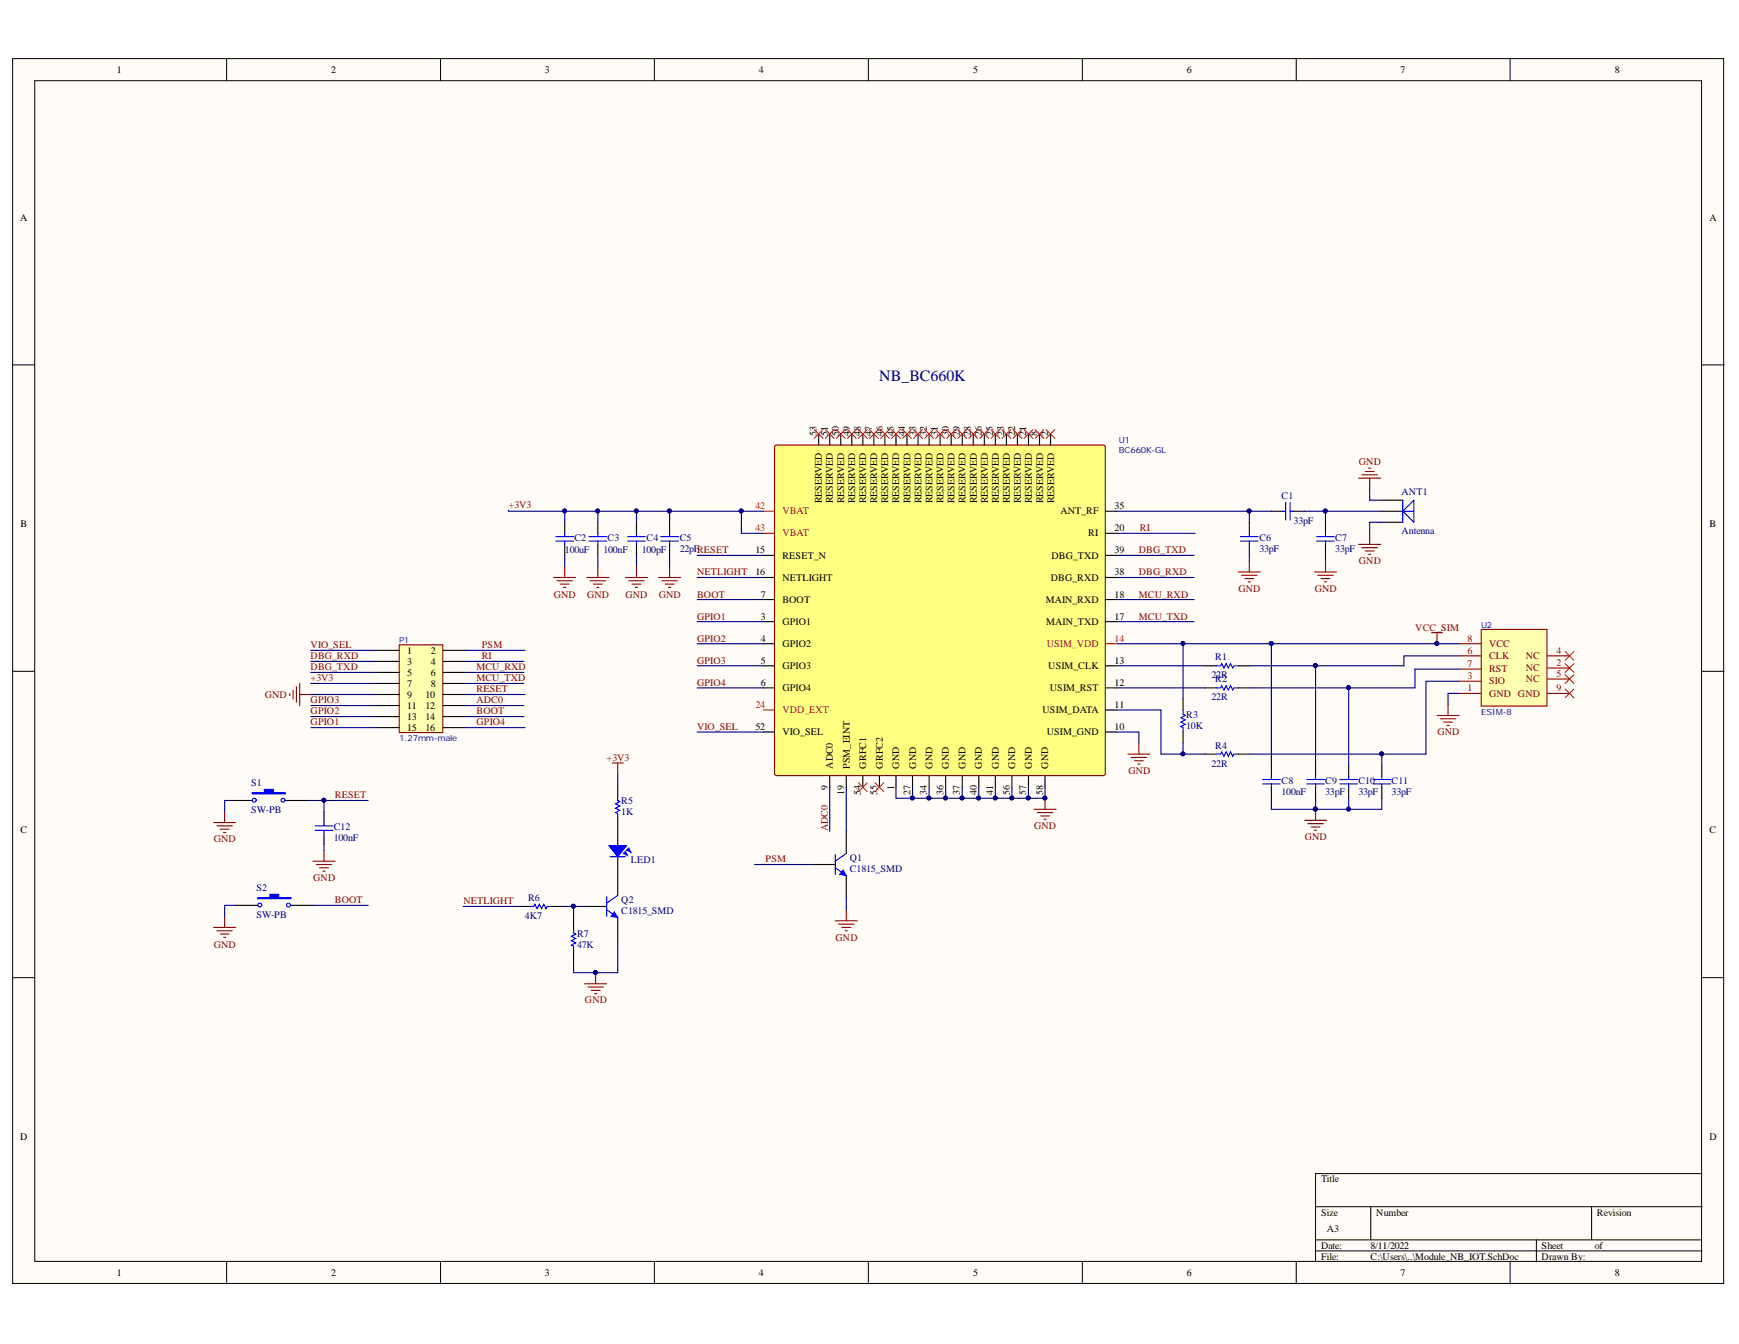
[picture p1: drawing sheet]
<svg xmlns="http://www.w3.org/2000/svg" width="279mm" height="216mm" viewBox="0 0 279 216" stroke-linecap="round" stroke-linejoin="round" font-family="sans-serif">
<defs><g id="words">
<text font-size="2.5" fill="#000080" x="141.3" y="61.1">NB_BC660K</text>
<g font-size="1.6">
<text x="18.8" y="11.8">1</text>
<text x="53.2" y="11.8">2</text>
<text x="87.6" y="11.8">3</text>
<text x="121.9" y="11.8">4</text>
<text x="156.3" y="11.8">5</text>
<text x="190.7" y="11.8">6</text>
<text x="225" y="11.8">7</text>
<text x="259.5" y="11.8">8</text>
<text x="3.2" y="35.4">A</text>
<text x="274.7" y="35.4">A</text>
<text x="131.2" y="70" transform="rotate(-90 131.2 70)">53</text>
<text x="133" y="70" transform="rotate(-90 133 70)">51</text>
<text x="134.8" y="70" transform="rotate(-90 134.8 70)">50</text>
<text x="136.5" y="70" transform="rotate(-90 136.5 70)">49</text>
<text x="138.3" y="70" transform="rotate(-90 138.3 70)">48</text>
<text x="140.1" y="70" transform="rotate(-90 140.1 70)">47</text>
<text x="141.9" y="70" transform="rotate(-90 141.9 70)">46</text>
<text x="143.6" y="70" transform="rotate(-90 143.6 70)">45</text>
<text x="145.4" y="70" transform="rotate(-90 145.4 70)">44</text>
<text x="147.2" y="70" transform="rotate(-90 147.2 70)">33</text>
<text x="148.9" y="70" transform="rotate(-90 148.9 70)">32</text>
<text x="150.7" y="70" transform="rotate(-90 150.7 70)">31</text>
<text x="152.4" y="70" transform="rotate(-90 152.4 70)">30</text>
<text x="154.2" y="70" transform="rotate(-90 154.2 70)">29</text>
<text x="156" y="70" transform="rotate(-90 156 70)">28</text>
<text x="157.8" y="70" transform="rotate(-90 157.8 70)">26</text>
<text x="159.5" y="70" transform="rotate(-90 159.5 70)">25</text>
<text x="161.3" y="70" transform="rotate(-90 161.3 70)">23</text>
<text x="163.1" y="70" transform="rotate(-90 163.1 70)">22</text>
<text x="164.9" y="70" transform="rotate(-90 164.9 70)">21</text>
<text x="166.7" y="70" transform="rotate(-90 166.7 70)">8</text>
<text x="168.4" y="70" transform="rotate(-90 168.4 70)">2</text>
<text x="132.1" y="80.9" transform="rotate(-90 132.1 80.9)">RESERVED</text>
<text x="133.8" y="80.9" transform="rotate(-90 133.8 80.9)">RESERVED</text>
<text x="135.6" y="80.9" transform="rotate(-90 135.6 80.9)">RESERVED</text>
<text x="137.4" y="80.9" transform="rotate(-90 137.4 80.9)">RESERVED</text>
<text x="139.2" y="80.9" transform="rotate(-90 139.2 80.9)">RESERVED</text>
<text x="140.9" y="80.9" transform="rotate(-90 140.9 80.9)">RESERVED</text>
<text x="142.7" y="80.9" transform="rotate(-90 142.7 80.9)">RESERVED</text>
<text x="144.5" y="80.9" transform="rotate(-90 144.5 80.9)">RESERVED</text>
<text x="146.3" y="80.9" transform="rotate(-90 146.3 80.9)">RESERVED</text>
<text x="148" y="80.9" transform="rotate(-90 148 80.9)">RESERVED</text>
<text x="149.8" y="80.9" transform="rotate(-90 149.8 80.9)">RESERVED</text>
<text x="151.6" y="80.9" transform="rotate(-90 151.6 80.9)">RESERVED</text>
<text x="153.4" y="80.9" transform="rotate(-90 153.4 80.9)">RESERVED</text>
<text x="155.1" y="80.9" transform="rotate(-90 155.1 80.9)">RESERVED</text>
<text x="156.9" y="80.9" transform="rotate(-90 156.9 80.9)">RESERVED</text>
<text x="158.7" y="80.9" transform="rotate(-90 158.7 80.9)">RESERVED</text>
<text x="160.5" y="80.9" transform="rotate(-90 160.5 80.9)">RESERVED</text>
<text x="162.3" y="80.9" transform="rotate(-90 162.3 80.9)">RESERVED</text>
<text x="164" y="80.9" transform="rotate(-90 164 80.9)">RESERVED</text>
<text x="165.8" y="80.9" transform="rotate(-90 165.8 80.9)">RESERVED</text>
<text x="167.6" y="80.9" transform="rotate(-90 167.6 80.9)">RESERVED</text>
<text x="169.4" y="80.9" transform="rotate(-90 169.4 80.9)">RESERVED</text>
<text x="170.4" y="82.6">ANT_RF</text>
<text x="179.1" y="81.8">35</text>
<text x="3.3" y="84.7">B</text>
<text x="121.4" y="88.9">15</text>
<text x="125.7" y="89.7">RESET_N</text>
<text x="168.9" y="89.7">DBG_TXD</text>
<text x="174.9" y="86.2">RI</text>
<text x="179.1" y="88.9">39</text>
<text x="179.1" y="85.3">20</text>
<text x="274.7" y="84.7">B</text>
<text x="121.4" y="92.4">16</text>
<text x="122.2" y="96">7</text>
<text x="125.7" y="93.3">NETLIGHT</text>
<text x="168.9" y="93.3">DBG_RXD</text>
<text x="179.1" y="96">18</text>
<text x="179.1" y="92.4">38</text>
<text x="122.2" y="99.5">3</text>
<text x="125.7" y="96.8">BOOT</text>
<text x="125.7" y="100.4">GPIO1</text>
<text x="168" y="96.8">MAIN_RXD</text>
<text x="168.1" y="100.4">MAIN_TXD</text>
<text x="179.1" y="99.5">17</text>
<text x="65.4" y="105">1</text>
<text x="65.4" y="106.8">3</text>
<text x="69.2" y="105">2</text>
<text x="69.2" y="106.8">4</text>
<text x="122.2" y="106.6">5</text>
<text x="122.2" y="103.1">4</text>
<text x="125.7" y="107.5">GPIO3</text>
<text x="125.7" y="103.9">GPIO2</text>
<text x="168.4" y="107.5">USIM_CLK</text>
<text x="179.1" y="106.6">13</text>
<text x="65.4" y="108.6">5</text>
<text x="65.4" y="110.4">7</text>
<text x="65.4" y="112.1">9</text>
<text x="65.4" y="113.9">11</text>
<text x="68.4" y="112.1">10</text>
<text x="68.4" y="113.9">12</text>
<text x="69.2" y="108.6">6</text>
<text x="69.2" y="110.4">8</text>
<text x="122.2" y="110.2">6</text>
<text x="125.7" y="111">GPIO4</text>
<text x="168.7" y="111">USIM_RST</text>
<text x="179.1" y="110.2">12</text>
<text x="179.1" y="113.7">11</text>
<text x="65.4" y="115.7">13</text>
<text x="65.4" y="117.4">15</text>
<text x="68.4" y="115.7">14</text>
<text x="68.4" y="117.4">16</text>
<text x="121.4" y="117.2">52</text>
<text x="125.7" y="118.1">VIO_SEL</text>
<text x="167.5" y="114.6">USIM_DATA</text>
<text x="168.2" y="118.1">USIM_GND</text>
<text x="179.1" y="117.2">10</text>
<text x="133.8" y="123.5" transform="rotate(-90 133.8 123.5)">ADC0</text>
<text x="136.5" y="123.5" transform="rotate(-90 136.5 123.5)">PSM_EINT</text>
<text x="139.2" y="123.5" transform="rotate(-90 139.2 123.5)">GRFC1</text>
<text x="141.9" y="123.5" transform="rotate(-90 141.9 123.5)">GRFC2</text>
<text x="144.5" y="123.5" transform="rotate(-90 144.5 123.5)">GND</text>
<text x="147.2" y="123.5" transform="rotate(-90 147.2 123.5)">GND</text>
<text x="149.8" y="123.5" transform="rotate(-90 149.8 123.5)">GND</text>
<text x="152.4" y="123.5" transform="rotate(-90 152.4 123.5)">GND</text>
<text x="155.1" y="123.5" transform="rotate(-90 155.1 123.5)">GND</text>
<text x="157.8" y="123.5" transform="rotate(-90 157.8 123.5)">GND</text>
<text x="160.5" y="123.5" transform="rotate(-90 160.5 123.5)">GND</text>
<text x="163.1" y="123.5" transform="rotate(-90 163.1 123.5)">GND</text>
<text x="165.8" y="123.5" transform="rotate(-90 165.8 123.5)">GND</text>
<text x="168.4" y="123.5" transform="rotate(-90 168.4 123.5)">GND</text>
<text x="133" y="126.9" transform="rotate(-90 133 126.9)">9</text>
<text x="135.6" y="127.7" transform="rotate(-90 135.6 127.7)">19</text>
<text x="138.3" y="127.7" transform="rotate(-90 138.3 127.7)">54</text>
<text x="140.9" y="127.7" transform="rotate(-90 140.9 127.7)">55</text>
<text x="143.6" y="126.9" transform="rotate(-90 143.6 126.9)">1</text>
<text x="146.3" y="127.7" transform="rotate(-90 146.3 127.7)">27</text>
<text x="148.9" y="127.7" transform="rotate(-90 148.9 127.7)">34</text>
<text x="151.6" y="127.7" transform="rotate(-90 151.6 127.7)">36</text>
<text x="154.2" y="127.7" transform="rotate(-90 154.2 127.7)">37</text>
<text x="156.9" y="127.7" transform="rotate(-90 156.9 127.7)">40</text>
<text x="159.5" y="127.7" transform="rotate(-90 159.5 127.7)">41</text>
<text x="162.3" y="127.7" transform="rotate(-90 162.3 127.7)">56</text>
<text x="164.9" y="127.7" transform="rotate(-90 164.9 127.7)">57</text>
<text x="167.6" y="127.7" transform="rotate(-90 167.6 127.7)">58</text>
<text x="3.3" y="133.9">C</text>
<text x="274.7" y="133.9">C</text>
<text x="3.2" y="183.1">D</text>
<text x="274.7" y="183.1">D</text>
<text x="212.2" y="189.9">Title</text>
<text x="212.2" y="195.3">Size</text>
<text x="213.2" y="198">A3</text>
<text x="221.1" y="195.3">Number</text>
<text x="256.6" y="195.3">Revision</text>
<text x="212.2" y="200.6">Date:</text>
<text x="212.2" y="202.4">File:</text>
<text x="220.2" y="200.6">8/11/2022</text>
<text x="220.2" y="202.4">C:\Users\..\Module_NB_IOT.SchDoc</text>
<text x="247.7" y="200.6">Sheet</text>
<text x="247.7" y="202.4">Drawn By:</text>
<text x="256.2" y="200.6">of</text>
<text x="18.8" y="205">1</text>
<text x="53.2" y="205">2</text>
<text x="87.6" y="205">3</text>
<text x="121.9" y="205">4</text>
<text x="156.3" y="205">5</text>
<text x="190.7" y="205">6</text>
<text x="225" y="205">7</text>
<text x="259.5" y="205">8</text>
</g>
<g font-size="1.6" fill="#800000">
<text x="218.3" y="74.7">GND</text>
<text x="81.7" y="81.6">+3V3</text>
<text x="183" y="88.9">DBG_TXD</text>
<text x="183.1" y="85.3">RI</text>
<text x="89" y="96">GND</text>
<text x="94.3" y="96">GND</text>
<text x="100.5" y="96">GND</text>
<text x="105.8" y="96">GND</text>
<text x="112" y="96">BOOT</text>
<text x="112" y="92.4">NETLIGHT</text>
<text x="183" y="92.4">DBG_RXD</text>
<text x="183" y="96">MCU_RXD</text>
<text x="199" y="95.1">GND</text>
<text x="211.2" y="95.1">GND</text>
<text x="218.3" y="90.7">GND</text>
<text x="112" y="99.5">GPIO1</text>
<text x="183" y="99.5">MCU_TXD</text>
<text x="227.4" y="101.3">VCC_SIM</text>
<text x="49.9" y="107.7">DBG_TXD</text>
<text x="49.9" y="105.9">DBG_RXD</text>
<text x="49.9" y="104.1">VIO_SEL</text>
<text x="76.6" y="107.7">MCU_RXD</text>
<text x="77.4" y="104.1">PSM</text>
<text x="77.4" y="105.9">RI</text>
<text x="112" y="106.6">GPIO3</text>
<text x="112" y="103.1">GPIO2</text>
<text x="42.6" y="112.1">GND</text>
<text x="49.9" y="113">GPIO3</text>
<text x="49.9" y="109.4">+3V3</text>
<text x="76.6" y="113">ADC0</text>
<text x="76.6" y="109.4">MCU_TXD</text>
<text x="76.6" y="111.2">RESET</text>
<text x="112" y="110.2">GPIO4</text>
<text x="49.9" y="116.5">GPIO1</text>
<text x="49.9" y="114.8">GPIO2</text>
<text x="76.6" y="116.5">GPIO4</text>
<text x="76.6" y="114.8">BOOT</text>
<text x="112" y="117.2">VIO_SEL</text>
<text x="230.9" y="118.1">GND</text>
<text x="97.5" y="122.2">+3V3</text>
<text x="181.3" y="124.3">GND</text>
<text x="53.8" y="128.2">RESET</text>
<text x="34.3" y="135.3">GND</text>
<text x="133" y="133.5" transform="rotate(-90 133 133.5)">ADC0</text>
<text x="166.1" y="133.2">GND</text>
<text x="209.6" y="135">GND</text>
<text x="50.3" y="141.6">GND</text>
<text x="123" y="138.5">PSM</text>
<text x="53.8" y="145.1">BOOT</text>
<text x="74.4" y="145.3">NETLIGHT</text>
<text x="34.3" y="152.2">GND</text>
<text x="134.3" y="151.1">GND</text>
<text x="94" y="161.2">GND</text>
</g>
<g font-size="1.6" fill="#f00">
<text x="121.4" y="81.8">42</text>
<text x="125.7" y="82.6">VBAT</text>
<text x="121.4" y="85.3">43</text>
<text x="125.7" y="86.2">VBAT</text>
<text x="168.2" y="103.9">USIM_VDD</text>
<text x="179.1" y="103.1">14</text>
<text x="121.4" y="113.7">24</text>
<text x="125.7" y="114.6">VDD_EXT</text>
</g>
<g font-size="1.6" fill="#000080">
<text x="205.9" y="80.2">C1</text>
<text x="225.2" y="79.5">ANT1</text>
<text x="90.8" y="88.9">100uF</text>
<text x="92.3" y="86.9">C2</text>
<text x="96.9" y="88.9">100nF</text>
<text x="97.6" y="86.9">C3</text>
<text x="103.1" y="88.9">100pF</text>
<text x="103.9" y="86.9">C4</text>
<text x="109.2" y="88.7">22pFRESET</text>
<text x="109.2" y="86.9">C5</text>
<text x="202.4" y="88.7">33pF</text>
<text x="202.4" y="86.9">C6</text>
<text x="207.8" y="84.2">33pF</text>
<text x="214.5" y="88.7">33pF</text>
<text x="214.5" y="86.9">C7</text>
<text x="225.2" y="85.8">Antenna</text>
<text x="195.2" y="106.1">R1</text>
<text x="194.7" y="108.9">22R</text>
<text x="194.7" y="112.5">22R</text>
<text x="195.2" y="109.6">R2</text>
<text x="190.6" y="117">10K</text>
<text x="190.6" y="115.3">R3</text>
<text x="194.7" y="123.1">22R</text>
<text x="195.2" y="120.3">R4</text>
<text x="205.9" y="125.9">C8</text>
<text x="212.9" y="125.9">C9</text>
<text x="218.3" y="125.9">C10</text>
<text x="223.6" y="125.9">C11</text>
<text x="40.4" y="126.3">S1</text>
<text x="40.4" y="130.6">SW-PB</text>
<text x="99.8" y="130.9">1K</text>
<text x="99.8" y="129.1">R5</text>
<text x="205.9" y="127.7">100nF</text>
<text x="212.9" y="127.7">33pF</text>
<text x="218.3" y="127.7">33pF</text>
<text x="223.6" y="127.7">33pF</text>
<text x="53.6" y="135.1">100nF</text>
<text x="53.6" y="133.4">C12</text>
<text x="41.2" y="143.2">S2</text>
<text x="101.3" y="138.7">LED1</text>
<text x="136.5" y="138.4">Q1</text>
<text x="136.5" y="140.1">C1815_SMD</text>
<text x="41.2" y="147.4">SW-PB</text>
<text x="84.3" y="147.6">4K7</text>
<text x="84.8" y="144.7">R6</text>
<text x="99.8" y="145.1">Q2</text>
<text x="99.8" y="146.9">C1815_SMD</text>
<text x="92.7" y="152.2">47K</text>
<text x="92.7" y="150.5">R7</text>
</g>
<g font-size="1.6" fill="#800">
<text x="235.8" y="103.1">8</text>
<text x="235.8" y="107.2">7</text>
<text x="235.8" y="105">6</text>
<text x="239.2" y="103.9">VCC</text>
<text x="239.2" y="108">RST</text>
<text x="239.2" y="105.9">CLK</text>
<text x="245.2" y="105.9">NC</text>
<text x="245.2" y="107.8">NC</text>
<text x="250.1" y="105">4</text>
<text x="250.1" y="107">2</text>
<text x="235.8" y="109.1">3</text>
<text x="235.8" y="111">1</text>
<text x="239.2" y="109.9">SIO</text>
<text x="239.2" y="111.9">GND GND</text>
<text x="245.2" y="109.6">NC</text>
<text x="250.1" y="108.8">5</text>
<text x="250.1" y="111">9</text>
</g>
<g font-size="1.4" fill="#00f">
<text x="179.8" y="71.2">U1</text>
<text x="238" y="100.8">U2</text>
<text x="64.1" y="103.3">P1</text>
</g>
<g font-size="1.4" fill="#000080">
<text x="179.8" y="72.8">BC660K-GL</text>
<text x="64.1" y="119.1">1.27mm-male</text>
<text x="238" y="114.8">ESIM-8</text>
</g>
</g></defs>
<g fill="#fffcf8" stroke="#000" stroke-width=".16">
<path d="M2 9.4h274.9v196.8h-274.9z"/>
<path d="M5.6 13h267.8v189.6h-267.8z"/>
</g>
<g fill="none" stroke="#000" stroke-width=".16">
<path d="M36.4 9.4v3.6M70.8 9.4v3.6M105.1 9.4v3.6M139.5 9.4v3.6M173.9 9.4v3.6M208.3 9.4v3.6M242.6 9.4v3.6M2 58.6h3.6M273.5 58.6h3.5M2 107.8h3.6M273.5 107.8h3.5M2 157.1h3.6"/>
<path d="M273.5 157.1h3.5M211.4 193.9h62.1M211.4 199.2h62.1M220.2 193.9v5.3M246.8 199.2v3.5M255.7 193.9v5.3M273.5 188.5h-62.1v14.2M36.4 202.7v3.6M70.8 202.7v3.6M105.1 202.7v3.6M139.5 202.7v3.6M173.9 202.7v3.6"/>
<path d="M208.3 202.7v3.6M211.4 200.9h62.1M242.6 202.7v3.6"/>
</g>
<path d="M124.5 71.7l.3-.2h52.6l.2 .3-.1 52.6-.3 .2h-52.6l-.2-.4z" fill="#ffff80" stroke="#800" stroke-width=".18"/>
<path d="M122.7 82.1h1.7M122.7 85.7h1.7M122.7 114h1.7M177.7 103.4h1.7" fill="none" stroke="#f00" stroke-width=".18"/>
<g fill="none" stroke="#000" stroke-width=".18">
<path d="M131.5 69.7v1.8M133.3 69.7v1.8M135.1 69.7v1.8M136.9 69.7v1.8M138.6 69.7v1.8M140.4 69.7v1.8M142.2 69.7v1.8M144 69.7v1.8M145.7 69.7v1.8M147.5 69.7v1.8M149.3 69.7v1.8M151 69.7v1.8"/>
<path d="M152.8 69.7v1.8M154.6 69.7v1.8M156.4 69.7v1.8M158.1 69.7v1.8M159.9 69.7v1.8M161.7 69.7v1.8M163.5 69.7v1.8M165.2 69.7v1.8M167 69.7v1.8M168.8 69.7v1.8M122.7 96.3h1.7M122.7 89.2h1.7"/>
<path d="M122.7 92.8h1.7M122.7 99.9h1.7M177.7 96.3h1.7M177.7 89.2h1.7M177.7 92.8h1.7M177.7 99.9h1.7M177.7 85.7h1.7M177.7 82.1h1.7M221.8 82.1h3.6M221.8 80.4h3.6M221.8 83.9h3.6M122.7 117.6h1.7"/>
<path d="M122.7 107h1.7M122.7 110.5h1.7M122.7 103.4h1.7M177.7 117.6h1.7M177.7 107h1.7M177.7 110.5h1.7M177.7 114h1.7M133.3 124.7v1.8M136 124.7v1.8M138.6 124.7v1.8M141.3 124.7v1.8M144 124.7v1.8"/>
<path d="M146.6 124.7v1.8M149.3 124.7v1.8M151.9 124.7v1.8M154.6 124.7v1.8M157.3 124.7v1.8M159.9 124.7v1.8M162.6 124.7v1.8M165.2 124.7v1.8M167.9 124.7v1.8"/>
</g>
<g fill="none" stroke="#f00" stroke-width=".16">
<path d="M130.8 69l1.4 1.4M132.2 69l-1.4 1.4M132.6 69l1.4 1.4M134 69l-1.4 1.4M134.4 69l1.4 1.4M135.8 69l-1.4 1.4M136.1 69l1.5 1.4M137.6 69l-1.5 1.4M137.9 69l1.4 1.4M139.3 69l-1.4 1.4M139.7 69l1.4 1.4M141.1 69l-1.4 1.4"/>
<path d="M141.5 69l1.4 1.4M142.9 69l-1.4 1.4M143.2 69l1.5 1.4M144.7 69l-1.5 1.4M145 69l1.4 1.4M146.4 69l-1.4 1.4M146.8 69l1.4 1.4M148.2 69l-1.4 1.4M148.6 69l1.4 1.4M150 69l-1.4 1.4M150.3 69l1.5 1.4M151.8 69l-1.5 1.4"/>
<path d="M152.1 69l1.4 1.4M153.5 69l-1.4 1.4M153.9 69l1.4 1.4M155.3 69l-1.4 1.4M155.7 69l1.4 1.4M157.1 69l-1.4 1.4M157.4 69l1.5 1.4M158.9 69l-1.5 1.4M159.2 69l1.4 1.4M160.6 69l-1.4 1.4M161 69l1.4 1.4M162.4 69l-1.4 1.4"/>
<path d="M162.8 69l1.4 1.4M164.2 69l-1.4 1.4M164.5 69l1.5 1.4M166 69l-1.5 1.4M166.3 69l1.4 1.4M167.7 69l-1.4 1.4M168.1 69l1.4 1.4M169.5 69l-1.4 1.4M251.5 106.6l1.4 1.4M251.5 104.6l1.4 1.5M252.9 106.6l-1.4 1.4M252.9 104.6l-1.4 1.5"/>
<path d="M140.6 125.8l1.4 1.4M142 125.8l-1.4 1.4"/>
</g>
<g fill="none" stroke="#800000" stroke-width=".18">
<path d="M218.3 76.8h3.5M218.8 76.3h2.5M219.4 75.7h1.4M219.9 75.2h.3M220.1 76.8v1.8M198.9 91.9h3.6M199.5 92.4h2.5M200 92.9h1.4M200.5 93.5h.4M200.7 90.1v1.8M211.2 91.9h3.5M211.7 92.4h2.5"/>
<path d="M212.3 92.9h1.4M212.8 93.5h.3M213 90.1v1.8M218.3 87.4h3.5M218.8 88h2.5M219.4 88.5h1.4M219.9 89h.3M220.1 85.7v1.7M183 119.4v1.7M230 101.6h1.8M230.9 114.9h3.5M230.9 101.6v1.8"/>
<path d="M231.4 115.5h2.5M231.9 116h1.5M232.5 116.5h.3M232.7 113.2v1.7M166.1 130h3.6M166.7 130.5h2.4M167.2 131.1h1.4M167.7 131.6h.4M167.9 128.2v1.8M181.2 121.1h3.6M181.7 121.7h2.5M182.3 122.2h1.4"/>
<path d="M182.8 122.7h.4M209.6 131.8h3.5M210.1 132.3h2.5M210.7 132.8h1.4M211.2 133.4h.3M211.4 130v1.8"/>
</g>
<g fill="#000080" stroke="#000080" stroke-width=".16">
<circle cx="167.9" cy="128.2" r=".31"/>
<circle cx="211.3" cy="130" r=".31"/>
<circle cx="230.9" cy="103.4" r=".31"/>
</g>
<path d="M225.4 82.1l1.8-1.7v3.5zM225.4 82.1h1.8M225.4 80.4v3.5" fill="none" stroke="#00f" stroke-width=".18"/>
<path d="M64.1 103.6h7v14.1h-7z" fill="#ffffb0" stroke="#800" stroke-width=".18"/>
<g fill="none" stroke="#000" stroke-width=".18">
<path d="M60.6 104.5h3.5M60.6 106.2h3.5M60.6 108h3.5M60.6 109.8h3.5M60.6 111.6h3.5M60.6 113.3h3.5M60.6 115.1h3.5M60.6 116.9h3.5M71.2 104.5h3.6M71.2 106.2h3.6M71.2 108h3.6M71.2 109.8h3.6"/>
<path d="M71.2 111.6h3.6M71.2 113.3h3.6M71.2 115.1h3.6M71.2 116.9h3.6"/>
</g>
<path d="M238 101.1h10.6v12.3h-10.6z" fill="#ffffb0" stroke="#980000" stroke-width=".18"/>
<path d="M234.4 103.4h3.6M234.4 107.5h3.6M234.4 105.4h3.6M234.4 109.4h3.6M234.4 111.4h3.6M248.6 105.4h3.6M248.6 109.1h3.6M248.6 107.3h3.6M248.6 111.4h3.6" fill="none" stroke="#800" stroke-width=".18"/>
<path d="M251.5 110.7l1.4 1.4M251.5 108.4l1.4 1.4M252.9 110.7l-1.4 1.4M252.9 108.4l-1.4 1.4" fill="none" stroke="#f00" stroke-width=".16"/>
<g fill="none" stroke="#800000" stroke-width=".18">
<path d="M89 92.8h3.5M89.5 93.3h2.5M90 93.8h1.4M90.6 94.4h.3M90.7 91v1.8M94.3 92.8h3.5M94.8 93.3h2.5M95.3 93.8h1.5M95.9 94.4h.3M96.1 91v1.8M100.5 92.8h3.5M101 93.3h2.5"/>
<path d="M101.6 93.8h1.4M102.1 94.4h.3M102.3 91v1.8M105.8 92.8h3.6M106.3 93.3h2.5M106.9 93.8h1.4M107.4 94.4h.4M107.6 91v1.8"/>
</g>
<path d="M93.9 145.6h3.6M99.2 140.3v3.5M99.2 147.4v3.5" fill="none" stroke="#000" stroke-width=".18"/>
<path d="M97.5 146.1l1.7 1.3M97.5 144v3.2M99.2 143.8l-1.7 1.3" fill="none" stroke="#00f" stroke-width=".18"/>
<path d="M98.7 146.5l.5 .9-1-.2z" fill="#00f"/>
<path d="M98.7 146.5l.5 .9-1-.2z" fill="none" stroke="#00f" stroke-width=".16"/>
<g fill="none" stroke="#800000" stroke-width=".18">
<path d="M34.3 132.1h3.6M34.8 132.7h2.5M35.4 133.2h1.4M35.9 133.7h.4M36.1 130.4v1.7M50.3 138.3h3.5M50.8 138.9h2.5M51.3 139.4h1.5M51.9 139.9h.3M52.1 136.6v1.7M98.4 122.6h1.7M99.2 122.6v1.7"/>
<path d="M34.3 149h3.6M34.8 149.5h2.5M35.4 150h1.4M35.9 150.6h.4M36.1 147.2v1.8M93.9 158h3.6M94.5 158.6h2.4M95 159.1h1.4M95.5 159.6h.4M95.7 156.3v1.7"/>
</g>
<circle cx="95.7" cy="156.2" r=".31" fill="#000080" stroke="#000080" stroke-width=".16"/>
<path d="M37.9 145.4h3.5M46.7 145.4h3.6" fill="none" stroke="#000" stroke-width=".18"/>
<path d="M41.4 144.2h2v-.5h1.4v.5h1.9v.2h-5.3z" fill-rule="evenodd" fill="#00f"/>
<g fill="none" stroke="#00f" stroke-width=".18">
<path d="M41.4 144.2h2v-.5h1.4v.5h1.9v.2h-5.3z"/>
<circle cx="41.7" cy="145.4" r=".31"/>
<circle cx="46.4" cy="145.4" r=".31"/>
</g>
<path d="M37 128.6h3.5M45.8 128.6h3.6" fill="none" stroke="#000" stroke-width=".18"/>
<path d="M40.5 127.3h2v-.5h1.4v.5h1.9v.2h-5.3z" fill-rule="evenodd" fill="#00f"/>
<g fill="none" stroke="#00f" stroke-width=".18">
<path d="M89.3 86.2h2.9M89.3 86.9h2.9M90.7 85.7v.5M90.7 86.9v.5M94.6 86.2h2.9M94.6 86.9h2.9M96.1 85.7v.5M96.1 86.9v.5M100.8 86.2h2.9M100.8 86.9h2.9M102.3 85.7v.5M102.3 86.9v.5"/>
<path d="M106.2 86.2h2.8M106.2 86.9h2.8M107.6 85.7v.5M107.6 86.9v.5M199.3 86.2h2.8M199.3 86.9h2.8M200.7 85.7v.5M200.7 86.9v.5M206 82.1h.6M206.6 80.7v2.8M207.3 80.7v2.8M207.3 82.1h.5"/>
<path d="M211.5 86.2h2.9M211.5 86.9h2.9M213 85.7v.5M213 86.9v.5M190.1 114v.8l.3 .1-.7 .4 .7 .3-.7 .4 .7 .4-.7 .3 .4 .2v.7M195.4 107h.7l.2-.4 .3 .7 .4-.7 .4 .7 .3-.7 .4 .7 .1-.3h.7M195.4 110.5h.7l.2-.4 .3 .8 .4-.8 .4 .8 .3-.8 .4 .8 .1-.4h.7M40.5 127.3h2v-.5h1.4v.5h1.9v.2h-5.3zM50.6 133.4h2.9M50.6 132.7h2.9M52.1 132.1v.6M52.1 133.4v.5"/>
<path d="M99.2 127.9v.7l.4 .2-.7 .3 .7 .4-.7 .3 .7 .4-.7 .3 .3 .2v.7M195.4 121.1h.7l.2-.3 .3 .7 .4-.7 .4 .7 .3-.7 .4 .7 .1-.4h.7M202.9 125.2h2.8M202.9 125.9h2.8M204.3 124.7v.5M204.3 125.9v.6M209.9 125.2h2.9M209.9 125.9h2.9M211.4 124.7v.5M211.4 125.9v.6M215.3 125.2h2.8M215.3 125.9h2.8"/>
<path d="M216.7 124.7v.5M216.7 125.9v.6M220.6 125.2h2.8M220.6 125.9h2.8M222 124.7v.5M222 125.9v.6M85.1 145.6h.7l.1-.3 .4 .7 .4-.7 .3 .7 .4-.7 .3 .7 .2-.4h.7M92.2 149.2v.7l.3 .1-.7 .4 .7 .4-.7 .3 .7 .4-.7 .3 .4 .2v.7"/>
<circle cx="40.9" cy="128.5" r=".31"/>
<circle cx="45.5" cy="128.5" r=".31"/>
</g>
<g fill="none" stroke="#000" stroke-width=".18">
<path d="M90.7 83.9v1.8M90.7 87.4v1.8M96.1 83.9v1.8M96.1 87.4v1.8M102.3 83.9v1.8M102.3 87.4v1.8M107.6 83.9v1.8M107.6 87.4v1.8M200.7 83.9v1.8M200.7 87.4v1.8M204.3 82.1h1.7M207.8 82.1h1.8"/>
<path d="M213 83.9v1.8M213 87.4v1.8M190.1 112.3v1.7M190.1 117.6v1.8M193.6 107h1.8M193.6 110.5h1.8M198.9 107h1.8M198.9 110.5h1.8M52.1 130.4v1.7M52.1 133.9v1.8M99.2 126.1v1.8M99.2 131.4v1.8"/>
<path d="M193.6 121.1h1.8M198.9 121.1h1.8M204.3 122.9v1.8M204.3 126.5v1.7M211.4 122.9v1.8M211.4 126.5v1.7M216.7 122.9v1.8M216.7 126.5v1.7M222 122.9v1.8M222 126.5v1.7M83.3 145.6h1.8M88.6 145.6h1.8"/>
<path d="M92.2 147.4v1.8M92.2 152.7v1.8"/>
</g>
<path d="M100.7 136.6l.3-.4 .4 .7z" fill="#00f"/>
<path d="M100.7 136.6l.3-.4 .4 .7z" fill="none" stroke="#00f" stroke-width=".16"/>
<path d="M100.1 137.1l.4-.4 .3 .8z" fill="#00f"/>
<path d="M100.1 137.1l.4-.4 .3 .8z" fill="none" stroke="#00f" stroke-width=".16"/>
<path d="M97.8 135.9h2.9l-1.5 1.7z" fill="#00f"/>
<path d="M97.8 135.9h2.9l-1.5 1.7z" fill="none" stroke="#00f" stroke-width=".16"/>
<path d="M98 137.6h2.5M99.2 135.7v.5M99.2 137.5v.3M134.2 139.4l1.8 1.2M134.2 137.3v3.2M136 137.1l-1.8 1.2" fill="none" stroke="#00f" stroke-width=".18"/>
<path d="M99.2 134.1v1.8M99.2 137.6v1.8M130.6 138.9h3.6M136 133.6v3.5M136 140.6v3.6" fill="none" stroke="#000" stroke-width=".18"/>
<path d="M46.6 111.4v.3M47.1 110.9v1.4M47.6 110.3v2.5M48.2 109.8v3.5M48.2 111.6h1.7" fill="none" stroke="#800000" stroke-width=".18"/>
<path d="M135.4 139.8l.6 .8-1.1-.1z" fill="#00f"/>
<path d="M135.4 139.8l.6 .8-1.1-.1z" fill="none" stroke="#00f" stroke-width=".16"/>
<path d="M134.2 147.9h3.5M134.7 148.5h2.5M135.3 149h1.4M135.8 149.5h.3M136 146.1v1.8" fill="none" stroke="#800000" stroke-width=".18"/>
<path d="M137.9 125.8l1.4 1.4M139.3 125.8l-1.4 1.4" fill="none" stroke="#f00" stroke-width=".16"/>
<g fill="none" stroke="#000080" stroke-width=".18">
<path d="M220.1 78.6v1.8h1.7M81.7 81.9v.2h41M90.7 82.1v1.8M90.7 89.2v1.8M96.1 82.1v1.8M96.1 89.2v1.8M102.3 82.1v1.8M102.3 89.2v1.8M107.6 82.1v1.8M107.6 89.2v1.8M112 89.2h10.7M112 96.3h10.7"/>
<path d="M112 92.8h10.7M112 99.9h10.7M119.1 82.1v3.6h3.6M179.4 82.1h24.9M179.4 89.2h12.5M179.4 96.3h12.5M179.4 92.8h12.5M179.4 99.9h12.5M179.4 85.7h12.6M200.7 82.1v1.8M200.7 89.2v.9M209.6 82.1h12.2"/>
<path d="M213 82.1v1.8M213 89.2v.9M221.8 83.9h-1.7v1.8M49.9 104.5h10.7M49.9 116.9h10.7M49.9 115.1h10.7M49.9 113.3h10.7M49.9 111.6h10.7M49.9 106.2h10.7M49.9 109.8h10.7M49.9 108h10.7M74.8 104.5h9.5"/>
<path d="M74.8 116.9h9.5M74.8 115.1h9.4M74.8 113.3h9.4M74.8 111.6h9.5M74.8 106.2h9.4M74.8 109.8h9.4M74.8 108h9.4M112 107h10.7M112 110.5h10.7M112 103.4h10.7M112 117.6h10.7M179.4 117.6h3.6v1.8"/>
<path d="M179.4 114h7.1v7.1h7.1M179.4 103.4h55M179.4 107h14.2M179.4 110.5h14.2M190.1 103.4v8.9M190.1 119.4v1.7M204.3 103.4v19.5M211.4 107v15.9M216.7 110.5v12.4M234.4 111.4h-1.7v1.8M234.4 105.4h-8.8v1.6h-24.9M234.4 109.4h-5.3v11.7h-28.4"/>
<path d="M234.4 107.5h-7.1v3h-26.6M37 128.6h-.9v1.8M49.4 128.6h9.8M52.1 128.6v1.8M52.1 135.7v.9M99.2 124.3v1.8M99.2 133.2v.9M99.2 139.4v.9M121.2 138.9h9.4M133.3 126.5v7.1M136 126.5v7.1M144 126.5v1.7h2.6v-1.7"/>
<path d="M146.6 128.2h5.3M149.3 126.5v1.7M151.9 126.5v1.7h5.4M154.6 126.5v1.7M157.3 126.5v1.7h5.3v-1.7M159.9 126.5v1.7M165.2 126.5v1.7M167.9 126.5v1.7h-5.3M204.3 128.2v1.8h17.7v-1.8M211.4 128.2v1.8M216.7 128.2v1.8M222 121.1v1.8"/>
<path d="M37.9 145.4h-1.8v1.8M50.3 145.4h8.9M74.4 145.6h8.9M90.4 145.6h3.5M92.2 145.6v1.8M99.2 150.9v5.4h-7v-1.8M136 144.2v1.9"/>
</g>
<g fill="#000080" stroke="#000080" stroke-width=".16">
<circle cx="149.2" cy="128.2" r=".31"/>
<circle cx="154.6" cy="128.2" r=".31"/>
<circle cx="159.9" cy="128.2" r=".31"/>
<circle cx="165.2" cy="128.2" r=".31"/>
<circle cx="146.6" cy="128.2" r=".31"/>
<circle cx="212.9" cy="82.1" r=".31"/>
<circle cx="200.7" cy="82.1" r=".31"/>
<circle cx="119.1" cy="82.1" r=".31"/>
<circle cx="190.1" cy="121.1" r=".31"/>
<circle cx="216.7" cy="130" r=".31"/>
<circle cx="211.3" cy="130" r=".31"/>
<circle cx="190.1" cy="103.4" r=".31"/>
<circle cx="204.2" cy="103.4" r=".31"/>
<circle cx="211.3" cy="106.9" r=".31"/>
<circle cx="216.7" cy="110.5" r=".31"/>
<circle cx="222" cy="121.1" r=".31"/>
<circle cx="151.9" cy="128.2" r=".31"/>
<circle cx="157.2" cy="128.2" r=".31"/>
<circle cx="162.5" cy="128.2" r=".31"/>
<circle cx="167.9" cy="128.2" r=".31"/>
<circle cx="230.9" cy="103.4" r=".31"/>
<circle cx="96" cy="82.1" r=".31"/>
<circle cx="107.6" cy="82.1" r=".31"/>
<circle cx="102.2" cy="82.1" r=".31"/>
<circle cx="95.7" cy="156.2" r=".31"/>
<circle cx="92.1" cy="145.6" r=".31"/>
<circle cx="52" cy="128.5" r=".31"/>
<circle cx="90.7" cy="82.1" r=".31"/>
</g>
<use href="#words"/>
</svg>
